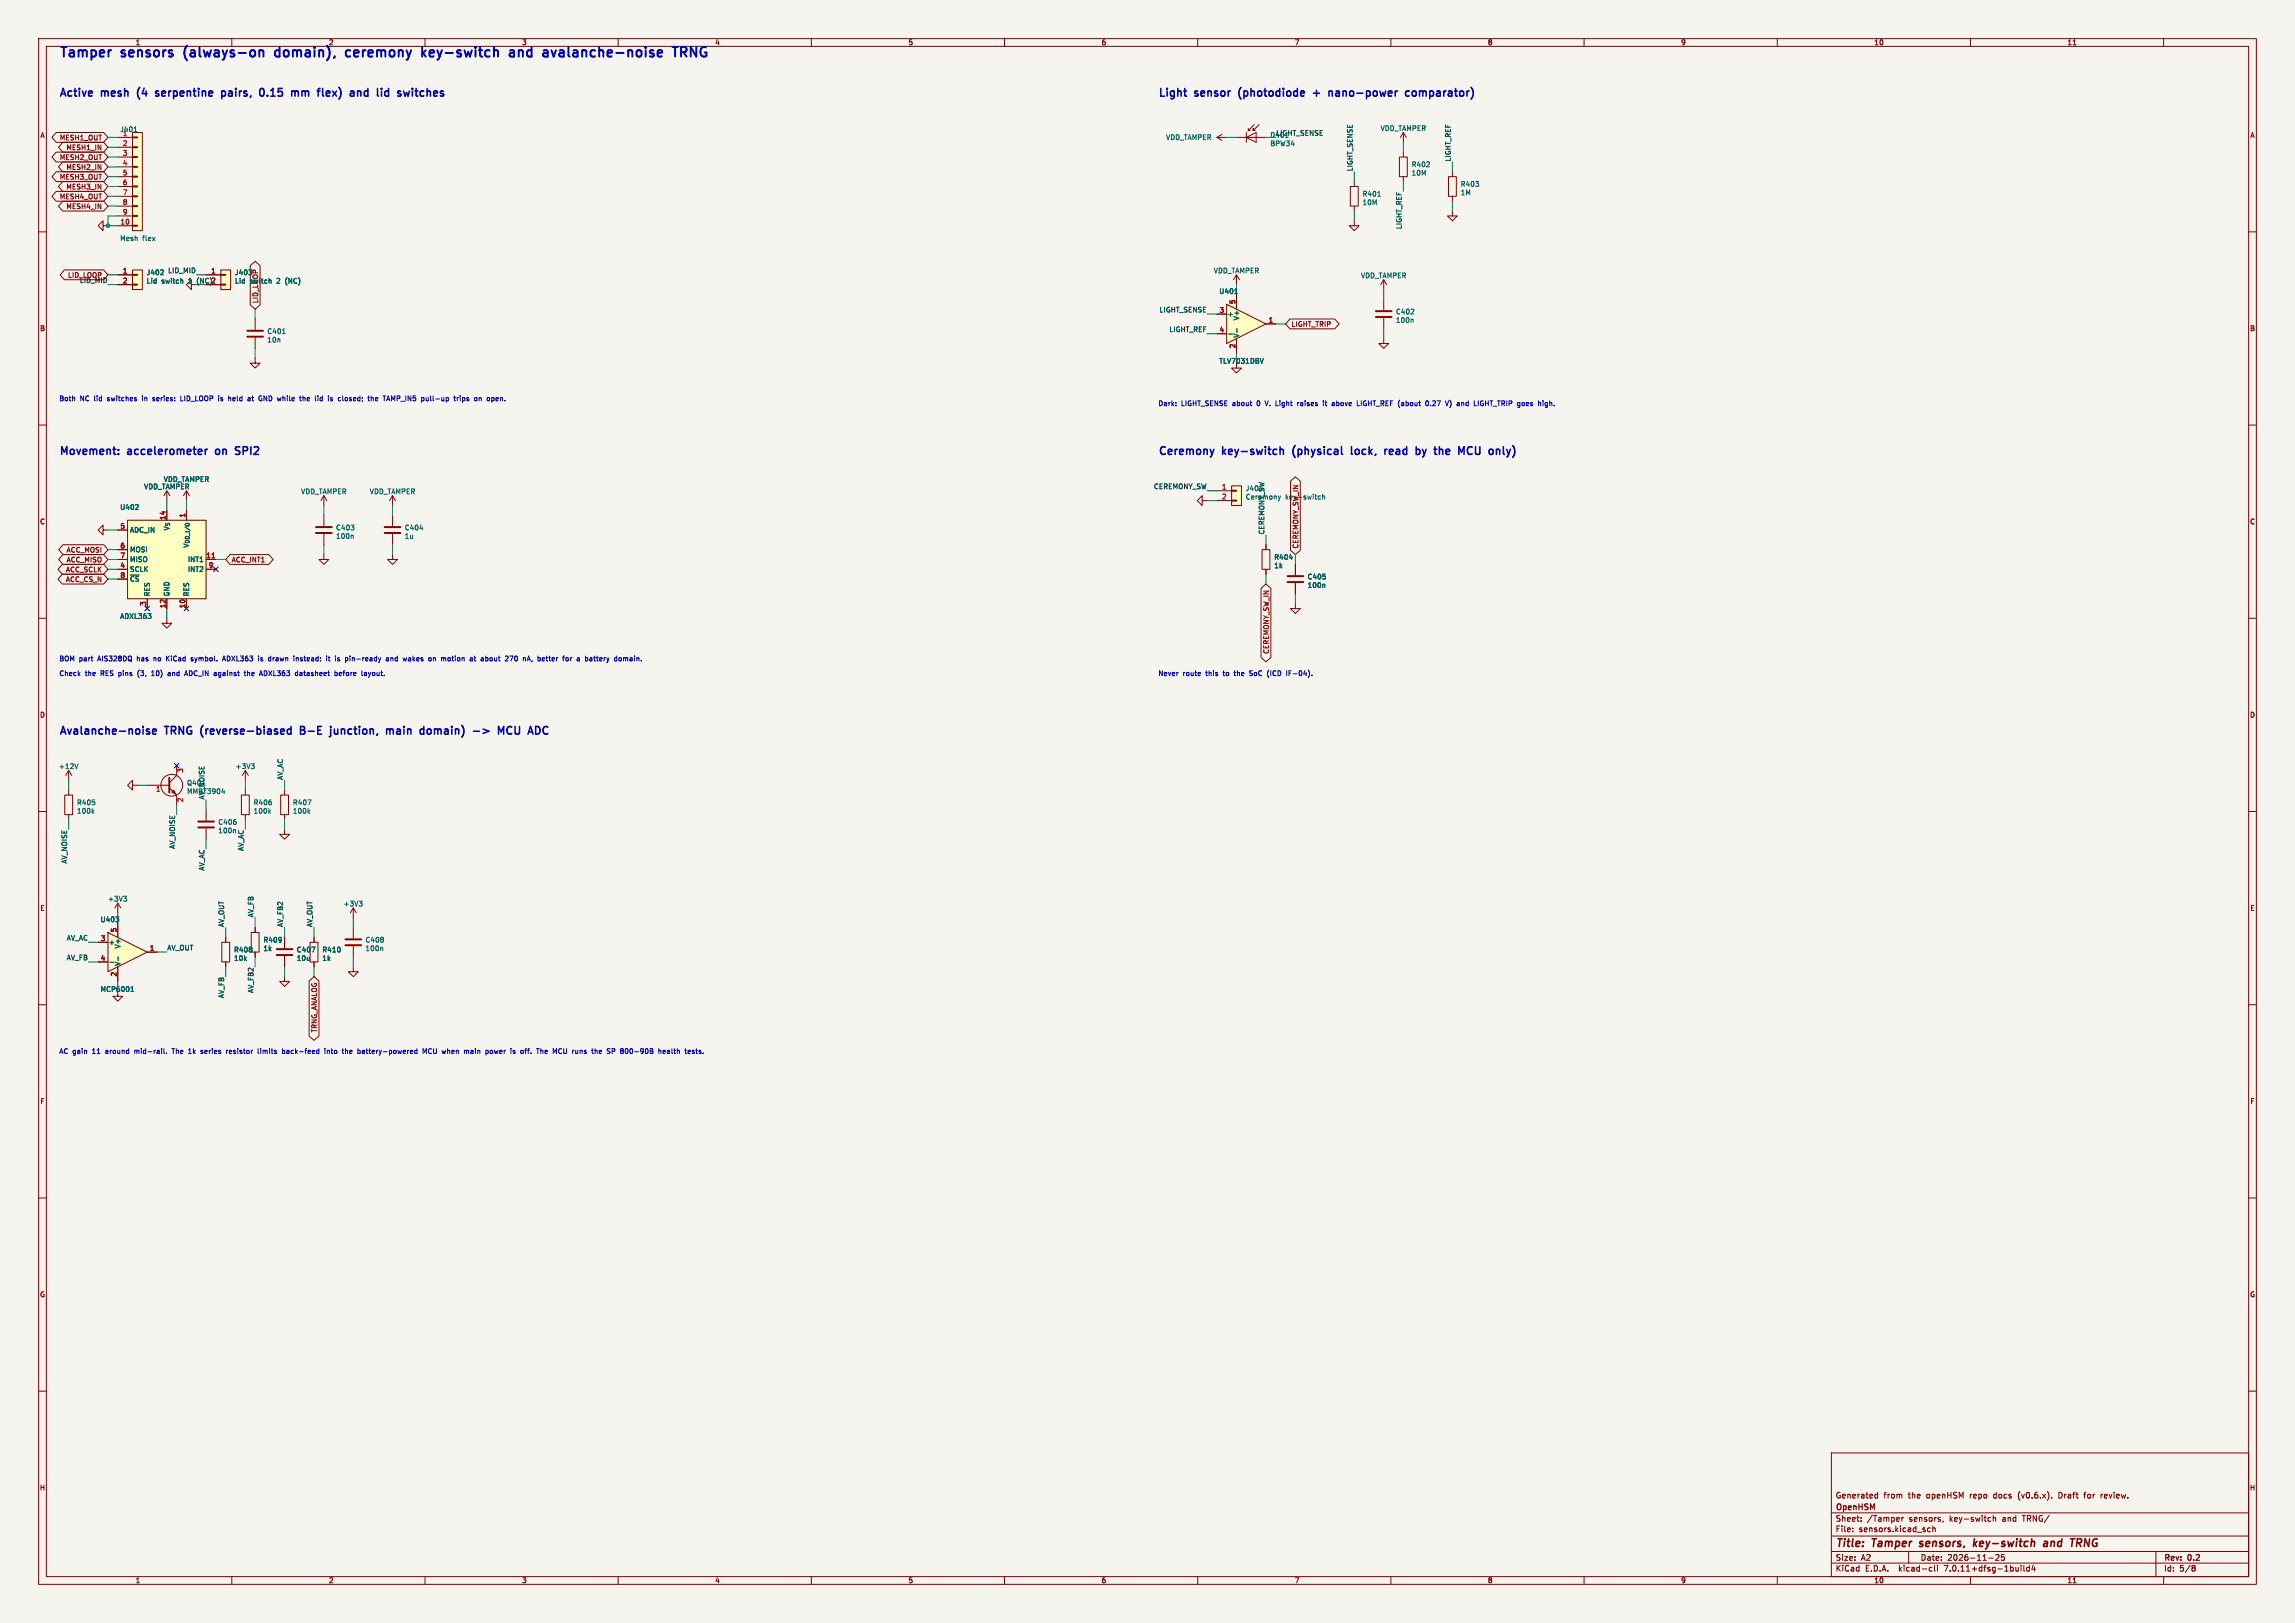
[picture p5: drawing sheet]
<svg xmlns="http://www.w3.org/2000/svg" width="594mm" height="420mm" viewBox="0 0 594 420" stroke-linecap="round" stroke-linejoin="round" font-family="sans-serif">
<defs><g id="words">
<g font-size="3.5" fill="#0000c2">
<text x="15.2" y="15">Tamper</text>
<text x="31.6" y="15">sensors</text>
<text x="48.8" y="15">(always-on</text>
<text x="73.4" y="15">domain),</text>
<text x="92.7" y="15">ceremony</text>
<text x="113.3" y="15">key-switch</text>
<text x="137.1" y="15">and</text>
<text x="146.8" y="15">avalanche-noise</text>
<text x="181.5" y="15">TRNG</text>
</g>
<g font-size="2.8" fill="#0000c2">
<text x="15.2" y="25.2">Active</text>
<text x="26.3" y="25.2">mesh</text>
<text x="36.5" y="25.2">(4</text>
<text x="42" y="25.2">serpentine</text>
<text x="59.9" y="25.2">pairs,</text>
<text x="70.6" y="25.2">0.15</text>
<text x="79.6" y="25.2">mm</text>
<text x="87.2" y="25.2">flex)</text>
<text x="96.4" y="25.2">and</text>
<text x="104.2" y="25.2">lid</text>
<text x="110.3" y="25.2">switches</text>
<text x="299.7" y="25.2">Light</text>
<text x="309.4" y="25.2">sensor</text>
<text x="321.5" y="25.2">(photodiode</text>
<text x="341.6" y="25.2">+</text>
<text x="346.4" y="25.2">nano-power</text>
<text x="367.1" y="25.2">comparator)</text>
<text x="15.2" y="117.9">Movement:</text>
<text x="33.2" y="117.9">accelerometer</text>
<text x="56.7" y="117.9">on</text>
<text x="62.7" y="117.9">SPI2</text>
<text x="299.7" y="117.9">Ceremony</text>
<text x="316.5" y="117.9">key-switch</text>
<text x="335.5" y="117.9">(physical</text>
<text x="351.5" y="117.9">lock,</text>
<text x="360.9" y="117.9">read</text>
<text x="369.8" y="117.9">by</text>
<text x="375.5" y="117.9">the</text>
<text x="382.5" y="117.9">MCU</text>
<text x="391.2" y="117.9">only)</text>
<text x="15.2" y="190.3">Avalanche-noise</text>
<text x="42.9" y="190.3">TRNG</text>
<text x="52.8" y="190.3">(reverse-biased</text>
<text x="79.4" y="190.3">B-E</text>
<text x="88.1" y="190.3">junction,</text>
<text x="103.3" y="190.3">main</text>
<text x="112.9" y="190.3">domain)</text>
<text x="127.4" y="190.3">-&gt;</text>
<text x="134.7" y="190.3">MCU</text>
</g>
<g font-size="2.8" fill="#840000">
<text x="475" y="400.9">Title:</text>
<text x="484.7" y="400.9">Tamper</text>
<text x="497.7" y="400.9">sensors,</text>
<text x="512.5" y="400.9">key-switch</text>
<text x="531.4" y="400.9">and</text>
<text x="539.2" y="400.9">TRNG</text>
</g>
<g font-size="2.1" fill="#840000">
<text x="475" y="388">Generated</text>
<text x="487.5" y="388">from</text>
<text x="494" y="388">the</text>
<text x="498.8" y="388">openHSM</text>
<text x="510.1" y="388">repo</text>
<text x="516.4" y="388">docs</text>
<text x="522.9" y="388">(v0.6.x).</text>
<text x="533.5" y="388">Draft</text>
<text x="540.3" y="388">for</text>
<text x="544.8" y="388">review.</text>
<text x="475" y="394">Sheet:</text>
<text x="475" y="391.2">OpenHSM</text>
<text x="483.2" y="394">/Tamper</text>
<text x="494.2" y="394">sensors,</text>
<text x="504.8" y="394">key-switch</text>
<text x="518.6" y="394">and</text>
<text x="523.9" y="394">TRNG/</text>
<text x="475" y="396.7">File:</text>
<text x="481.1" y="396.7">sensors.kicad_sch</text>
<text x="475" y="406.9">KiCad</text>
<text x="475" y="404.1">Size:</text>
<text x="481.7" y="404.1">A2</text>
<text x="482.7" y="406.9">E.D.A.</text>
<text x="491.6" y="406.9">kicad-cli</text>
<text x="497" y="404.1">Date:</text>
<text x="503.5" y="406.9">7.0.11+dfsg-1build4</text>
<text x="504" y="404.1">2026-11-25</text>
<text x="560" y="404.3">Rev:</text>
<text x="560" y="406.9">Id:</text>
<text x="564.1" y="406.9">5/8</text>
<text x="566.4" y="404.3">0.2</text>
</g>
<g font-size="1.8" fill="#840000">
<text x="35" y="11.9">1</text>
<text x="135" y="11.9">3</text>
<text x="185" y="11.9">4</text>
<text x="235" y="11.9">5</text>
<text x="285" y="11.9">6</text>
<text x="335" y="11.9">7</text>
<text x="385" y="11.9">8</text>
<text x="435" y="11.9">9</text>
<text x="485" y="11.9">10</text>
<text x="535" y="11.9">11</text>
<text x="10.3" y="35.9">A</text>
<text x="582.3" y="35.9">A</text>
<text x="15.4" y="41.6">MESH2_OUT</text>
<text x="15.4" y="36.5">MESH1_OUT</text>
<text x="17.1" y="39.1">MESH1_IN</text>
<text x="15.4" y="46.7">MESH3_OUT</text>
<text x="17.1" y="44.1">MESH2_IN</text>
<text x="15.4" y="51.8">MESH4_OUT</text>
<text x="17.1" y="49.2">MESH3_IN</text>
<text x="17.1" y="54.3">MESH4_IN</text>
<text x="17.5" y="72.1">LID_LOOP</text>
<text x="10.3" y="85.9">B</text>
<text x="334.2" y="84.8">LIGHT_TRIP</text>
<text x="582.3" y="85.9">B</text>
<text x="332.7" y="129.5">key-switch</text>
<text x="10.3" y="135.9">C</text>
<text x="582.3" y="135.9">C</text>
<text x="17.1" y="143.2">ACC_MOSI</text>
<text x="336.2" y="142.1" transform="rotate(-90 336.2 142.1)">CEREMONY_SW_IN</text>
<text x="16.9" y="148.3">ACC_SCLK</text>
<text x="17.1" y="145.7">ACC_MISO</text>
<text x="59.8" y="145.7">ACC_INT1</text>
<text x="16.9" y="150.8">ACC_CS_N</text>
<text x="328.6" y="169.3" transform="rotate(-90 328.6 169.3)">CEREMONY_SW_IN</text>
<text x="10.3" y="185.9">D</text>
<text x="582.3" y="185.9">D</text>
<text x="10.3" y="235.9">E</text>
<text x="582.3" y="235.9">E</text>
<text x="82.2" y="267.3" transform="rotate(-90 82.2 267.3)">TRNG_ANALOG</text>
<text x="10.3" y="285.9">F</text>
<text x="582.3" y="285.9">F</text>
<text x="10.3" y="335.9">G</text>
<text x="582.3" y="335.9">G</text>
<text x="10.2" y="385.9">H</text>
<text x="582.2" y="385.9">H</text>
<text x="35" y="409.9">1</text>
<text x="85" y="409.9">2</text>
<text x="135" y="409.9">3</text>
<text x="185" y="409.9">4</text>
<text x="235" y="409.9">5</text>
<text x="285" y="409.9">6</text>
<text x="335" y="409.9">7</text>
<text x="385" y="409.9">8</text>
<text x="435" y="409.9">9</text>
<text x="485" y="409.9">10</text>
<text x="535" y="409.9">11</text>
</g>
<g font-size="1.8" fill="#0000c2">
<text x="85" y="11.9">2</text>
<text x="15.2" y="103.9">Both</text>
<text x="20.7" y="103.9">NC lid</text>
<text x="28.1" y="103.9">switches</text>
<text x="37.3" y="103.9">in</text>
<text x="40.2" y="103.9">series:</text>
<text x="47.6" y="103.9">LID_LOOP</text>
<text x="57.6" y="103.9">is</text>
<text x="60.4" y="103.9">held</text>
<text x="65.6" y="103.9">at</text>
<text x="68.7" y="103.9">GND while</text>
<text x="79.7" y="103.9">the</text>
<text x="83.9" y="103.9">lid</text>
<text x="87.5" y="103.9">is</text>
<text x="90.3" y="103.9">closed;</text>
<text x="98.2" y="103.9">the</text>
<text x="102.3" y="103.9">TAMP_IN5</text>
<text x="112.4" y="103.9">pull-up</text>
<text x="121.1" y="103.9">trips</text>
<text x="126.5" y="103.9">on</text>
<text x="130" y="103.9">open.</text>
<text x="299.7" y="105.2">Dark:</text>
<text x="305.7" y="105.2">LIGHT_SENSE about</text>
<text x="325.6" y="105.2">0</text>
<text x="328" y="105.2">V. Light</text>
<text x="336.7" y="105.2">raises</text>
<text x="343.5" y="105.2">it</text>
<text x="346" y="105.2">above</text>
<text x="352.7" y="105.2">LIGHT_REF (about</text>
<text x="370.9" y="105.2">0.27</text>
<text x="376.3" y="105.2">V)</text>
<text x="379.4" y="105.2">and</text>
<text x="384" y="105.2">LIGHT_TRIP goes</text>
<text x="401.1" y="105.2">high.</text>
<text x="15.2" y="171.2">BOM part</text>
<text x="25.4" y="171.2">AIS328DQ</text>
<text x="35.7" y="171.2">has</text>
<text x="40.2" y="171.2">no</text>
<text x="43.7" y="171.2">KiCad</text>
<text x="50.3" y="171.2">symbol.</text>
<text x="58.8" y="171.2">ADXL363</text>
<text x="68.1" y="171.2">is</text>
<text x="71" y="171.2">drawn</text>
<text x="77.7" y="171.2">instead:</text>
<text x="86.4" y="171.2">it</text>
<text x="88.9" y="171.2">is</text>
<text x="91.7" y="171.2">pin-ready</text>
<text x="102.4" y="171.2">and</text>
<text x="107.1" y="171.2">wakes</text>
<text x="113.9" y="171.2">on</text>
<text x="117.3" y="171.2">motion</text>
<text x="125" y="171.2">at</text>
<text x="128" y="171.2">about</text>
<text x="134.5" y="171.2">270</text>
<text x="139.3" y="171.2">nA,</text>
<text x="143.3" y="171.2">better</text>
<text x="150.1" y="171.2">for</text>
<text x="153.9" y="171.2">a</text>
<text x="156.2" y="171.2">battery</text>
<text x="164" y="171.2">domain.</text>
<text x="15.2" y="175">Check</text>
<text x="22" y="175">the</text>
<text x="26.2" y="175">RES pins</text>
<text x="36.1" y="175">(3,</text>
<text x="39.9" y="175">10)</text>
<text x="44.3" y="175">and</text>
<text x="49" y="175">ADC_IN against</text>
<text x="64.8" y="175">the</text>
<text x="68.9" y="175">ADXL363</text>
<text x="78.3" y="175">datasheet</text>
<text x="88.7" y="175">before</text>
<text x="95.9" y="175">layout.</text>
<text x="299.7" y="175">Never</text>
<text x="306.2" y="175">route</text>
<text x="312.2" y="175">this</text>
<text x="316.9" y="175">to</text>
<text x="319.9" y="175">the</text>
<text x="324.1" y="175">SoC</text>
<text x="328.9" y="175">(ICD</text>
<text x="334" y="175">IF-04).</text>
<text x="15.2" y="272.8">AC gain</text>
<text x="24" y="272.8">11</text>
<text x="27.6" y="272.8">around</text>
<text x="35.3" y="272.8">mid-rail.</text>
<text x="45.3" y="272.8">The</text>
<text x="49.7" y="272.8">1k</text>
<text x="53.1" y="272.8">series</text>
<text x="59.9" y="272.8">resistor</text>
<text x="68.2" y="272.8">limits</text>
<text x="74.7" y="272.8">back-feed</text>
<text x="85.9" y="272.8">into</text>
<text x="90.7" y="272.8">the</text>
<text x="94.9" y="272.8">battery-powered</text>
<text x="111.9" y="272.8">MCU when</text>
<text x="123.1" y="272.8">main</text>
<text x="128.8" y="272.8">power</text>
<text x="135.5" y="272.8">is</text>
<text x="138.3" y="272.8">off.</text>
<text x="142.7" y="272.8">The</text>
<text x="147.1" y="272.8">MCU runs</text>
<text x="157.6" y="272.8">the</text>
<text x="161.7" y="272.8">SP</text>
<text x="165.3" y="272.8">800-90B</text>
<text x="175.4" y="272.8">health</text>
</g>
<g font-size="1.8" fill="#006464">
<text x="31" y="34.4">J401</text>
<text x="31.7" y="35.3">1</text>
<text x="357.2" y="34.1">VDD_TAMPER</text>
<text x="301.7" y="36.4">VDD_TAMPER</text>
<text x="328.7" y="38">BPW34</text>
<text x="365.2" y="43.4">R402</text>
<text x="365.2" y="45.6">10M</text>
<text x="352.5" y="51.1">R401</text>
<text x="352.5" y="53.3">10M</text>
<text x="377.9" y="48.5">R403</text>
<text x="377.9" y="50.7">1M</text>
<text x="31" y="62.6">Mesh</text>
<text x="36.9" y="62.6">flex</text>
<text x="37.8" y="71.4">J402</text>
<text x="60.7" y="71.4">J403</text>
<text x="314" y="70.9">VDD_TAMPER</text>
<text x="37.8" y="73.6">Lid</text>
<text x="41.8" y="73.6">switch</text>
<text x="48.9" y="73.6">1</text>
<text x="60.7" y="73.6">Lid</text>
<text x="64.7" y="73.6">switch</text>
<text x="71.7" y="73.6">2</text>
<text x="74.1" y="73.6">(NC)</text>
<text x="315.5" y="76.3">U401</text>
<text x="352.1" y="72.2">VDD_TAMPER</text>
<text x="67" y="78.6" transform="rotate(-90 67 78.6)">LID_LOOP</text>
<text x="317.6" y="82.1">+</text>
<text x="320.9" y="83" transform="rotate(-90 320.9 83)">V+</text>
<text x="361.2" y="81.5">C402</text>
<text x="361.2" y="83.7">100n</text>
<text x="69.1" y="86.6">C401</text>
<text x="69.1" y="88.8">10n</text>
<text x="320.9" y="87.5" transform="rotate(-90 320.9 87.5)">V-</text>
<text x="315.5" y="94.3">TLV7031DBV</text>
<text x="42.3" y="124.9">VDD_TAMPER</text>
<text x="37.2" y="126.8">VDD_TAMPER</text>
<text x="77.8" y="128.1">VDD_TAMPER</text>
<text x="95.6" y="128.1">VDD_TAMPER</text>
<text x="31" y="132.1">U402</text>
<text x="44" y="137.4" transform="rotate(-90 44 137.4)">V_{S}</text>
<text x="86.9" y="137.4">C403</text>
<text x="104.6" y="137.4">C404</text>
<text x="33.5" y="138">ADC_IN</text>
<text x="33.5" y="143.1">MOSI</text>
<text x="49.1" y="141.9" transform="rotate(-90 49.1 141.9)">V_{DD_I/O}</text>
<text x="86.9" y="139.6">100n</text>
<text x="104.6" y="139.6">1u</text>
<text x="33.5" y="148.2">SCLK</text>
<text x="33.5" y="145.6">MISO</text>
<text x="48.5" y="145.6">INT1</text>
<text x="48.5" y="148.2">INT2</text>
<text x="329.7" y="145">R404</text>
<text x="329.7" y="147.2">1k</text>
<text x="33.5" y="150.7">~{CS}</text>
<text x="39" y="154.4" transform="rotate(-90 39 154.4)">RES</text>
<text x="44" y="154.4" transform="rotate(-90 44 154.4)">GND</text>
<text x="49.1" y="154.4" transform="rotate(-90 49.1 154.4)">RES</text>
<text x="338.3" y="150.1">C405</text>
<text x="338.3" y="152.3">100n</text>
<text x="31" y="160.3">ADXL363</text>
<text x="15.1" y="199.2">+12V</text>
<text x="60.9" y="199.2">+3V3</text>
<text x="19.8" y="208.5">R405</text>
<text x="65.5" y="208.5">R406</text>
<text x="75.7" y="208.5">R407</text>
<text x="19.8" y="210.7">100k</text>
<text x="56.4" y="213.6">C406</text>
<text x="56.4" y="215.8">100n</text>
<text x="65.5" y="210.7">100k</text>
<text x="75.7" y="210.7">100k</text>
<text x="27.8" y="233.5">+3V3</text>
<text x="25.9" y="238.8">U403</text>
<text x="88.8" y="234.8">+3V3</text>
<text x="28.1" y="244.7">+</text>
<text x="31.3" y="245.6" transform="rotate(-90 31.3 245.6)">V+</text>
<text x="68.1" y="244.1">R409</text>
<text x="94.5" y="244.1">C408</text>
<text x="31.3" y="250.1" transform="rotate(-90 31.3 250.1)">V-</text>
<text x="60.4" y="246.6">R408</text>
<text x="60.4" y="248.8">10k</text>
<text x="68.1" y="246.3">1k</text>
<text x="76.7" y="246.6">C407</text>
<text x="76.7" y="248.8">10u</text>
<text x="83.3" y="246.6">R410</text>
<text x="83.3" y="248.8">1k</text>
<text x="94.5" y="246.3">100n</text>
<text x="25.9" y="256.9">MCP6001</text>
</g>
<g font-size="1.8" fill="#0f0f0f">
<text x="328.7" y="35.8">D401</text>
<text x="330.2" y="35.2">LIGHT_SENSE</text>
<text x="375.6" y="41.9" transform="rotate(-90 375.6 41.9)">LIGHT_REF</text>
<text x="350.2" y="44.4" transform="rotate(-90 350.2 44.4)">LIGHT_SENSE</text>
<text x="362.9" y="59.4" transform="rotate(-90 362.9 59.4)">LIGHT_REF</text>
<text x="43.4" y="70.8">LID_MID</text>
<text x="20.5" y="73.3">LID_MID</text>
<text x="300" y="80.9">LIGHT_SENSE</text>
<text x="302.5" y="86">LIGHT_REF</text>
<text x="298.5" y="126.6">CEREMONY_SW</text>
<text x="322.3" y="127.3">J404</text>
<text x="322.3" y="129.5">Ceremony</text>
<text x="327.3" y="138.4" transform="rotate(-90 327.3 138.4)">CEREMONY_SW</text>
<text x="48.3" y="203.5">Q401</text>
<text x="73.3" y="201.9" transform="rotate(-90 73.3 201.9)">AV_AC</text>
<text x="48.3" y="205.7">MMBT3904</text>
<text x="53" y="207" transform="rotate(-90 53 207)">AV_NOISE</text>
<text x="45.4" y="219.8" transform="rotate(-90 45.4 219.8)">AV_NOISE</text>
<text x="63.2" y="220.3" transform="rotate(-90 63.2 220.3)">AV_AC</text>
<text x="17.4" y="223.6" transform="rotate(-90 17.4 223.6)">AV_NOISE</text>
<text x="53" y="225.4" transform="rotate(-90 53 225.4)">AV_AC</text>
<text x="65.7" y="237.5" transform="rotate(-90 65.7 237.5)">AV_FB</text>
<text x="17.2" y="243.5">AV_AC</text>
<text x="58.1" y="240" transform="rotate(-90 58.1 240)">AV_OUT</text>
<text x="73.3" y="240" transform="rotate(-90 73.3 240)">AV_FB2</text>
<text x="80.9" y="240" transform="rotate(-90 80.9 240)">AV_OUT</text>
<text x="17.2" y="248.6">AV_FB</text>
<text x="43.2" y="246">AV_OUT</text>
<text x="65.7" y="257.1" transform="rotate(-90 65.7 257.1)">AV_FB2</text>
<text x="58.1" y="258.4" transform="rotate(-90 58.1 258.4)">AV_FB</text>
</g>
<g font-size="1.8" fill="#a90000">
<text x="31.7" y="37.8">2</text>
<text x="31.7" y="40.4">3</text>
<text x="31.7" y="42.9">4</text>
<text x="31.7" y="45.5">5</text>
<text x="31.7" y="48">6</text>
<text x="31.7" y="50.5">7</text>
<text x="31.7" y="53.1">8</text>
<text x="31.1" y="58.2">10</text>
<text x="31.7" y="55.6">9</text>
<text x="31.7" y="70.9">1</text>
<text x="54.5" y="70.9">1</text>
<text x="31.7" y="73.4">2</text>
<text x="51.3" y="73.6">(NC)2</text>
<text x="315.5" y="81">3</text>
<text x="319.8" y="78.8" transform="rotate(-90 319.8 78.8)">5</text>
<text x="328.2" y="83.6">1</text>
<text x="315.5" y="86.1">4</text>
<text x="319.8" y="90.2" transform="rotate(-90 319.8 90.2)">2</text>
<text x="316.2" y="126.7">1</text>
<text x="316.2" y="129.3">2</text>
<text x="31" y="136.9">5</text>
<text x="42.9" y="134.7" transform="rotate(-90 42.9 134.7)">14</text>
<text x="48" y="134.1" transform="rotate(-90 48 134.1)">1</text>
<text x="31" y="142">6</text>
<text x="31" y="147.1">4</text>
<text x="31" y="144.5">7</text>
<text x="31" y="149.6">8</text>
<text x="53.3" y="144.5">11</text>
<text x="53.9" y="147.1">9</text>
<text x="37.8" y="156.9" transform="rotate(-90 37.8 156.9)">3</text>
<text x="42.9" y="157.5" transform="rotate(-90 42.9 157.5)">12</text>
<text x="48" y="157.5" transform="rotate(-90 48 157.5)">10</text>
<text x="47.7" y="200.1" transform="rotate(-90 47.7 200.1)">3</text>
<text x="40.3" y="205.2">1</text>
<text x="47.7" y="207.7" transform="rotate(-90 47.7 207.7)">2</text>
<text x="26" y="243.6">3</text>
<text x="30.2" y="241.4" transform="rotate(-90 30.2 241.4)">5</text>
<text x="26" y="248.7">4</text>
<text x="38.7" y="246.1">1</text>
<text x="30.2" y="252.8" transform="rotate(-90 30.2 252.8)">2</text>
</g>
</g></defs>
<path d="M0 0h594v420h-594z" fill="#f5f4ef" stroke="#f5f4ef" stroke-width=".26"/>
<g fill="none" stroke="#840000" stroke-width=".26">
<path d="M10 10h574v400h-574zM12 12h570v396h-570zM60 10v2M110 10v2M160 10v2M210 10v2M260 10v2M310 10v2M360 10v2M410 10v2M460 10v2M510 10v2"/>
<path d="M536.6 11.6h.7M560 10v2M315 35.6h2.5M316.2 34.8l-1.2 .8 1.2 .7M320 35.6h7.7M322.6 35.6l2.5-1.3v2.5zM322.6 34.3v2.5M323.1 33.8h.5M324.6 32.3l-1.5 1.5v-.5M325.9 32.3l-1.5 1.5v-.5v.5h.5M362.5 35.6l.7-1.3 .8 1.3M363.2 34.3v2.5"/>
<path d="M363.2 39.4v1.2M10 60h2M349.5 48.3h2v5h-2zM350.5 57.2v1.2h1.3l-1.3 1.3-1.3-1.3h1.3M350.5 47v1.3M350.5 53.3v1.3M362.2 40.6h2v5.1h-2zM363.2 45.7v1.3M374.9 45.7h2v5.1h-2zM375.9 54.6v1.3h1.3l-1.3 1.3-1.3-1.3h1.3M375.9 44.5v1.2M375.9 50.8v1.3"/>
<path d="M582 60h2M319.3 72.4l.7-1.3 .8 1.3M320 71.1v2.6M357.4 73.7l.7-1.3 .8 1.3M358.1 72.4v2.5M10 110h2M582 110h2M30.5 137.2h2.5M33 134.6h20.3v20.3h-20.3zM42.4 128.3l.8-1.3 .7 1.3M43.2 127v2.5M43.2 132.1v2.5"/>
<path d="M47.5 128.3l.8-1.3 .7 1.3M48.3 127v2.5M48.3 132.1v2.5M83.1 129.5l.7-1.2 .8 1.2M83.8 128.3v2.5M100.8 129.5l.8-1.2 .8 1.2M101.6 128.3v2.5M101.6 133.4v2.7M101.6 138.2v2.8M10 160h2M30.5 144.8h2.5M30.5 147.3h2.5"/>
<path d="M30.5 142.2h2.5M30.5 149.9h2.5M38.1 154.9v2.6M43.2 154.9v2.6M48.3 154.9v2.6M53.3 144.8h2.6M53.3 147.3h2.6M83.8 143.5v1.3h1.3l-1.3 1.3-1.3-1.3h1.3M335.3 156.2v1.3h1.2l-1.2 1.3-1.3-1.3h1.3M582 160h2M45.7 198.1v2.6l-1.9 1.9M63.5 199.4v2.5"/>
<path d="M10 210h2M16.8 205.7h2v5.1h-2zM17.8 204.5v1.2M17.8 210.8v1.3M38.1 203.2h5.7M43.8 203.8l1.9 1.9v2.6M53.3 209.6v2.7M53.3 214.4v2.8M62.5 205.7h2v5.1h-2zM62.7 200.7l.8-1.3 .8 1.3M63.5 204.5v1.2M63.5 210.8v1.3"/>
<path d="M72.6 205.7h2.1v5.1h-2.1zM73.7 214.6v1.3h1.2l-1.2 1.3-1.3-1.3h1.3M73.7 204.5v1.2M73.7 210.8v1.3M582 210h2M29.7 235l.8-1.3 .7 1.3M30.5 233.7v2.5M90.7 236.2l.7-1.2 .8 1.2M91.4 235v2.5M10 260h2M57.4 243.8h2v5.1h-2zM58.4 242.6v1.2"/>
<path d="M58.4 248.9v1.3M65 241.3h2.1v5.1h-2.1zM66 240v1.3M66 246.4v1.3M73.7 242.6v2.8M73.7 247.4v2.8M80.3 243.8h2v5.1h-2zM81.3 242.6v1.2M81.3 248.9v1.3M91.4 240v2.8M91.4 244.9v2.8M582 260h2"/>
<path d="M10 310h2M582 310h2M10 360h2M474 376h108v32h-108zM582 360h2M474 397.5h108M474 391.5h108M479.5 396.2v.2M479.5 395.4v.2M481.7 393.5v.2M481.7 392.7v.2M485.4 387.6h.6"/>
<path d="M485.4 386.7h.6M486 386.2v1.5M492.2 392.7v1M492.7 392.7l-.5 .3M499.6 395.4h-.4l-.3 .3 .1 .6h.6M500.2 395.5l.6-.1 .1 1M500.2 394.9v1.5M503 393.6l-.2 .3M515.1 392.7h.1M515.2 393.6l-.1 .1M515.9 392.8l.6-.1v1M515.9 392.2v1.5"/>
<path d="M531 387.5v.2M533.2 386.2h-.3v1.5h.3M539.3 386.7h.6M539.7 386.2l-.2 .2v1.3M543.8 386.7v1M544.2 386.7l-.4 .3M60 408v2M110 408v2M160 408v2M210 408v2M260 408v2M310 408v2"/>
<path d="M360 408v2M410 408v2M460 408v2M474 404.5h108M474 401.5h108M494 401.5v3M499.6 405.6h.4M500 406.5l-.4 .1M500.7 405.1v1.3l.2 .2M501.5 405.1v.1M501.5 405.6v1M510 408v2"/>
<path d="M514.7 403.2h1.2M517.3 402.4v.5l-.8 .9h.9M518 402.3v.7l.7-.1 .1 .6-.3 .3-.5-.2M523.1 405.1v.1M523.1 405.6v1M523.8 405.1v1.3l.2 .2M525.2 405.6h-.4l-.3 .3 .2 .6h.5M525.2 405.1v1.5M526.2 405l-.3 1.1h.9M526.6 405.6v1M536.6 409.6h.7M558 401.5v6.5"/>
<path d="M560 408v2M567.6 405.1l.6 .3-.3 .3M567.6 405.7h.3M567.9 405.7l.3 .6-.6 .3"/>
<circle cx="44.4" cy="203.2" r="2.82"/>
</g>
<path d="M497 399v.4M511 398.2l-.2 2M511.1 399.4l.4 .8M511.7 398.9l-.9 .7M529.1 399h.8l-.1 1.2M529.9 399.3l-.8 .2-.2 .4 .3 .3 .6-.1M538 399.2l.6 1M538.6 398.3l-.9-.1-.3 2M538.6 399.1l-.3 .1h-.7M496.8 400.1l.2 .1" fill="none" stroke="#840000" stroke-width=".4"/>
<path d="M99.6 137.9h4M99.6 136.4h4M43.8 201.3v3.8M51.3 214.1h4.1M51.3 212.6h4.1M71.6 247.1h4.1M71.6 245.6h4.1M89.4 244.6h4.1M89.4 243.1h4.1" fill="none" stroke="#840000" stroke-width=".51"/>
<g fill="none" stroke="#006464" stroke-width=".26">
<path d="M356.6 50.8h.7M35 131.9h.8M35.7 130.7v.4M108.7 136.7h.8M65 197.6h.8l-.4 .5M65.6 198.1l.2 .3-.2 .5M24 210l.3 .5M24.3 209.6l-.5 .5M57.4 205h.8M58 204.5v.9M60.8 214.7l.2 .2v.6M69.7 210l.3 .5"/>
<path d="M70 209.6l-.4 .5M79.7 207h.8l-.5 1.3M79.8 210l.4 .5M80.2 209.6l-.5 .5M32 231.9h.8l-.4 .5M32.5 232.4l.3 .3-.3 .5M93 233.2h.7l-.4 .5M93.5 233.7l.2 .2-.2 .6M80.7 245.1h.8l-.5 1.3M98.9 245.2l.2 .2v.6"/>
</g>
<path d="M33 134.6h20.3v20.3h-20.3z" fill="#ffffc2" stroke="#ffffc2" stroke-width=".26"/>
<path d="M54.9 144.4h.7" fill="none" stroke="#a90000" stroke-width=".26"/>
<path d="M44.4 205l.6-.5 .5 1z" fill="#840000" stroke="#840000" stroke-width=".26"/>
<path d="M27.9 241.3l10.2 5.1-10.2 5.1z" fill="#ffffc2"/>
<path d="M83.8 133.4v2.7M83.8 138.2v2.8M30.5 238.8v3.8M25.4 243.8h2.5M25.4 248.9h2.5M27.9 241.3l10.2 5.1-10.2 5.1zM30.5 256.5v1.3h1.2l-1.2 1.3-1.3-1.3h1.3M30.5 250.2v3.8M38.1 246.4h2.5M73.7 252.7v1.3h1.2l-1.2 1.3-1.3-1.3h1.3M91.4 250.2v1.3h1.3l-1.3 1.2-1.2-1.2h1.2" fill="none" stroke="#840000" stroke-width=".26"/>
<path d="M91.3 138.5l.1 .2v.6M29.9 237.3h.8l-.4 .5M30.7 237.9v.5M28.5 249h.9M30.6 247.6v1M33.9 256.6h.7M34 255.6l.2-.3v1.3" fill="none" stroke="#006464" stroke-width=".26"/>
<path d="M81.8 137.9h4.1M81.8 136.4h4.1" fill="none" stroke="#840000" stroke-width=".51"/>
<path d="M317.5 78.7l10.2 5.1-10.2 5.1z" fill="#ffffc2"/>
<g fill="none" stroke="#840000" stroke-width=".26">
<path d="M14.5 39.4h12.3l1.1 1.2-1.1 1.3h-12.3l-1.1-1.3zM14.5 34.3h12.3l1.1 1.3-1.1 1.2h-12.3l-1.1-1.2zM16.2 36.8h10.6l1.1 1.3-1.1 1.3h-10.6l-1.1-1.3zM30.5 35.6h3.8M30.5 38.1h3.8M34.3 38h1.3v.2h-1.3zM34.3 35.4h1.3v.3h-1.3zM34.3 34.3h2.5v25.4h-2.5zM14.5 44.5h12.3l1.1 1.2-1.1 1.3h-12.3l-1.1-1.3zM14.5 49.5h12.3l1.1 1.3-1.1 1.3h-12.3l-1.1-1.3zM16.2 41.9h10.6l1.1 1.3-1.1 1.3h-10.6l-1.1-1.3zM16.2 47h10.6l1.1 1.3-1.1 1.2h-10.6l-1.1-1.2z"/>
<path d="M16.2 52.1h10.6l1.1 1.2-1.1 1.3h-10.6l-1.1-1.3zM26.7 58.4v-1.2l-1.3 1.2 1.3 1.3v-1.3h1.2M30.5 58.4h3.8M30.5 40.6h3.8M30.5 43.2h3.8M30.5 45.7h3.8M30.5 48.3h3.8M30.5 50.8h3.8M30.5 53.3h3.8M30.5 55.9h3.8M34.3 58.3h1.3v.2h-1.3zM34.3 55.8h1.3v.2h-1.3z"/>
<path d="M34.3 53.2h1.3v.3h-1.3zM34.3 50.7h1.3v.2h-1.3zM34.3 48.1h1.3v.3h-1.3zM34.3 45.6h1.3v.2h-1.3zM34.3 43.1h1.3v.2h-1.3zM34.3 40.5h1.3v.3h-1.3zM16.7 69.9h10.1l1.1 1.2-1.1 1.3h-10.1l-1.1-1.3zM30.5 71.1h3.8M30.5 73.7h3.8M34.3 73.5h1.3v.3h-1.3zM34.3 71h1.3v.2h-1.3zM34.3 69.9h2.5v5h-2.5z"/>
<path d="M49.5 73.7v-1.3l-1.2 1.3 1.2 1.2v-1.2h1.3M53.3 71.1h3.8M53.3 73.7h3.8M57.1 73.5h1.3v.3h-1.3zM57.1 71h1.3v.2h-1.3zM57.1 69.9h2.6v5h-2.6zM64.8 68.7l1.2-1.1 1.3 1.1v10.2l-1.3 1.1-1.2-1.1zM317.5 78.7l10.2 5.1-10.2 5.1zM320 76.2v3.8M358.1 77.5v2.8M66 92.7v1.3h1.3l-1.3 1.3-1.2-1.3h1.2M66 82.6v2.7"/>
<path d="M66 87.4v2.8M315 81.3h2.5M315 86.4h2.5M320 94v1.3h1.3l-1.3 1.2-1.2-1.2h1.2M320 87.6v3.8M327.7 83.8h2.5M333.9 82.6h11.6l1.1 1.2-1.1 1.3h-11.6l-1.2-1.3zM358.1 87.6v1.3h1.3l-1.3 1.3-1.2-1.3h1.2M358.1 82.3v2.8M26.7 137.2v-1.3l-1.3 1.3 1.3 1.2v-1.2h1.2M30.5 137.2h2.5M43.2 132.1v2.5"/>
<path d="M48.3 132.1v2.5M311.1 129.5v-1.2l-1.2 1.2 1.2 1.3v-1.3h1.3M315 127h3.8M315 129.5h3.8M318.8 129.4h1.2v.3h-1.2zM318.8 126.9h1.2v.2h-1.2zM318.8 125.7h2.5v5.1h-2.5zM334 124.5l1.3-1.1 1.2 1.1v17.9l-1.2 1.1-1.3-1.1zM16.1 148.6h10.7l1.1 1.3-1.1 1.2h-10.7l-1.1-1.2zM16.1 146.1h10.7l1.1 1.2-1.1 1.3h-10.7l-1.1-1.3zM16.3 143.5h10.5l1.1 1.3-1.1 1.3h-10.5l-1.1-1.3zM16.3 141h10.5l1.1 1.2-1.1 1.3h-10.5l-1.1-1.3z"/>
<path d="M30.5 144.8h2.5M30.5 147.3h2.5M30.5 142.2h2.5M30.5 149.9h2.5M38.1 154.9v2.6M43.2 154.9v2.6M48.3 154.9v2.6M53.3 144.8h2.6M53.3 147.3h2.6M59.5 143.5h10.1l1.1 1.3-1.1 1.3h-10.1l-1.1-1.3zM101.6 143.5v1.3h1.3l-1.3 1.3-1.3-1.3h1.3M326.4 152.2l1.3-1.1 1.2 1.1v17.9l-1.2 1.2-1.3-1.2z"/>
<path d="M326.6 142.2h2.1v5.1h-2.1zM327.7 141v1.2M327.7 147.3v1.3M335.3 146.1v2.7M335.3 150.9v2.8M43.2 160v1.3h1.2l-1.2 1.3-1.3-1.3h1.3M17.8 199.4v2.5M17 200.7l.8-1.3 .7 1.3M34.3 203.2v-1.3l-1.3 1.3 1.3 1.3v-1.3h1.3M30.5 238.8v3.8M25.4 243.8h2.5M25.4 248.9h2.5"/>
<path d="M30.5 250.2v3.8M38.1 246.4h2.5M58.4 242.6v1.2M58.4 248.9v1.3M66 240v1.3M66 246.4v1.3M73.7 242.6v2.8M73.7 247.4v2.8M80 253.8l1.3-1.1 1.3 1.1v14.3l-1.3 1.1-1.3-1.1zM81.3 242.6v1.2M81.3 248.9v1.3"/>
</g>
<g fill="none" stroke="#006464" stroke-width=".26">
<path d="M34.7 34.1h.7M42.2 69.9v.5l-.7 .7h.8M47.1 72.5l.2 .1v.7M64.4 69.8h.8l-.5 .5M65 70.4h.1M65.1 71h-.1M70 72.5l.2 .1v.7M319.6 76h.7M73.1 86.3h.7M318 86.5h1M320.1 85v1M327 92.8l-.4 1.2"/>
<path d="M365.6 82.6l.2 .2v.7M35 131.9h.8M35.7 130.7v.4M330.8 128.3l.3 .9M331.1 129.2l-.1 .3M331.4 128.3l-.3 .9M341.4 128.3l.4 .1M341.8 129.1l-.4 .1M342.3 128.5l.5-.1 .1 .8M342.3 127.9v1.3M333.7 144.3h.8M342.7 151.2l.2 .2v.6"/>
<path d="M20.2 197.6l-.4 1.3M29.9 237.3h.8l-.4 .5M30.7 237.9v.5M28.5 249h.9M30.6 247.6v1M33.9 256.6h.7M34 255.6l.2-.3v1.3M80.7 245.1h.8l-.5 1.3"/>
</g>
<path d="M64 87.1h4.1M64 85.6h4.1M356.1 82h4.1M356.1 80.5h4.1M333.2 150.6h4.1M333.2 149.1h4.1" fill="none" stroke="#840000" stroke-width=".51"/>
<g fill="#ffffc2" stroke="#ffffc2" stroke-width=".26">
<path d="M318.8 125.7h2.5v5.1h-2.5z"/>
<path d="M34.3 34.3h2.5v25.4h-2.5z"/>
<path d="M34.3 69.9h2.5v5h-2.5z"/>
<path d="M57.1 69.9h2.6v5h-2.6z"/>
</g>
<g fill="none" stroke="#0000c2" stroke-width=".4">
<path d="M41 23.6h-.4l-.3 .2 .1 .3 .6 .2v.5h-.7M57.4 23.6h.6l.4 .3-.2 .9h-.8M57.4 23.6v1.9M68.1 23l.3 .6-.3 1.2M69.2 24.7v.2M76.6 23.6l.6 .2v1.1M78.2 23.6v1.3M78.9 23.6h-.4l-.3 .1M85.3 23.6l.1 .4-.9 .2M86.1 23.6l1 1.3M87.1 23.6l-1 1.3M95.2 23.6h-.6l-.3 .3 .2 .9h.7"/>
<path d="M95.2 22.9v2M102.9 24.8l.6 .1M103.5 23.6l-.6 .2 .1 .3 .5 .1M109.5 23.6h-.4l-.4 .3 .1 .8 .7 .2M340 24.1h1.5M340.7 23.4v1.5M344.1 23.6h.6l.1 1.3M364.7 23.6h-.5l-.4 .3 .2 .9h.7M366.4 23.6h-.5l-.4 .3 .2 .9h.7M30.6 117.4v.2M30.6 116.4v.1M53.1 116.3v1.3"/>
<path d="M53.7 116.3l-.4 .1-.2 .2M55.9 116.5v.9M60.9 117.5h1M60.9 116.2l.2 .3 .8 .2M62.1 115.7l-.8-.1-.4 .4M331.4 116.4h.7l.1 1.2M349.8 115.6v1.7l.3 .3M359 116.3l-.4 .2M360.3 116.3h-.4l-.3 .2 .1 1 .6 .1M360.6 116.7l-1 .2M368.2 116.3l.5 1.3M368.7 117.6l-.5 .7"/>
<path d="M369.1 116.3l-.4 1.3M374.6 116.3l-.3 .2v.8l.3 .3M375.2 116.7l-.9 .2M380.5 115.6l.5 .2M381 117.4l-.5 .2M390 116.3l.5 1.3-.5 .7M38.2 189.3l.4 .1 .1 .3-.2 .3h-.4M38.2 188.7h.4M39.5 189.3l1-.2-.1-.4h-.6l-.3 .2 .1 1h.8M75.3 188.7h-.6l-.3 .3 .2 .9h.7M75.3 188v2M77.8 188.9h.7"/>
<path d="M78.5 188.9l.2 .1M78.7 188.2l-.2-.2h-.7v2l.9-.1M78.7 188.7l-.2 .2M85.6 188v.2M85.6 188.7v1.7l-.4 .3M86.6 188.7v1l.5 .3M100.4 188.7l.5 .2M100.9 188.9l.3-.2h.5l.1 1.3M100.9 188.9v1.1M110.6 189l.3-.3h.5l.2 .3-.2 .9-.5 .1-.3-.4M125 188.7l1.6 .5-1.6 .6M132.5 188.2a.8 .8 0 0 0-1 0 .8 .8 0 0 0-.3 .9 .75 .75 0 0 0 .4 .8 .75 .75 0 0 0 .9-.1"/>
<path d="M133.3 188v1.6l.2 .3 .6 .1"/>
</g>
<g fill="none" stroke="#0000c2" stroke-width=".5">
<path d="M67.5 13h.3l.4 .3v1.4M72.4 13.1l-.8-.1-.4 .5v.7l.2 .3h1M90.7 13.1l-.7-.1-.5 .5v.7l.2 .3h1M111.2 13.8l1.2-.2-.2-.5-.7-.1-.3 .3 .1 1.2h.9M132 13.1h1l.1 1.6M132 14.5h1.1M133.1 13.6l-1.1 .2M134.3 13.2a.62 .62 0 0 1 1 .1v1.4M134.3 13v1.7M144.9 13.1h.9M145.7 13.7h-.6a.49 .49 0 0 0-.4 .5 .49 .49 0 0 0 .4 .5h.6M174 12.2h1.5"/>
<path d="M176.3 13.5h.9a.68 .68 0 0 0 .5-.7 .68 .68 0 0 0-.5-.6h-.9v2.5M176.9 13.5l.8 1.2M180.2 12.2v2.5l-1.4-2.5v2.5"/>
</g>
<g fill="none" stroke="#0000c2" stroke-width=".26">
<path d="M39.5 103.7h.2M39.7 102.9l-.2 .2 .2 .2M46.8 102.5v1.2h.6M59.4 102.9l.3 .2v.6M64.2 103.7h.5M64.2 102.9h.5v.8M64.7 103.2l-.5 .1M67.5 103.2h.3v.4l-.3 .1M67.6 102.5h.1M78.4 103l.5-.1 .1 .8M78.4 102.5v1.2M83.4 102.9h-.3l-.3 .2 .2 .6h.4"/>
<path d="M89.7 102.9l-.4 .2 .1 .5 .3 .1M96.3 102.9l.3 .2v.6M97.7 102.9h-.4l-.1 .2v.6h.5M97.8 103.2l-.6 .1M101.8 103.4l-.5-.9v1.2M111.5 103.7h.1M118.3 102.9v.8M118.7 102.9l-.4 .2M119.1 102.5v.1M119.1 102.9v.8M119.7 102.9h.4l.2 .2-.1 .6h-.5M119.7 102.9v1.3"/>
<path d="M304.4 104.9v.1M304.4 104.2v.1M327.4 103.7l.4 1.3M335.9 104.2v.8M335.9 104.3v.1M336 104.2l-.1 .1M336.2 104.2h-.2M342.5 103.7v.1M342.5 104.2v.8M342.9 104.2h.5M344.9 104.2l.5 .1v.7M345.4 104.9l-.5 .1"/>
<path d="M345.4 104.5h-.5M351.3 105h.6M369.1 103.8l.2-.1a.62 .62 0 0 1 .5 .7 .62 .62 0 0 1-.6 .5h-.1M370.3 104.9v.1M374.9 103.7l-.4 1.3M375.2 103.5a1.46 1.46 0 0 1 0 2M378.5 104.2l.4 .1M383.6 103.7a.69 .69 0 0 0-.4 .7 .69 .69 0 0 0 .4 .6M400.5 104.2h-.4l-.2 .2 .1 .5h.5M400.5 104.2v1l-.2 .2h-.3M39.2 174.8h.8M39.5 173.8l-.3 .1"/>
<path d="M43.1 169.8v1.2M43.8 169.8l-.7 .7M43.9 174l-.4 .1M43.9 174.4l-.4 .1v.3h.4M47.8 174.8l.4-1.2 .4 1.2M47.9 174.5h.6M49.4 171h.4M49.8 170.2l-.4 .2 .4 .2M57.6 171l.4-1.2 .4 1.2M57.7 170.7h.6M63.2 174h.5M63.4 173.6v1.1l.3 .1"/>
<path d="M64.1 173.6v1.2M64.3 174l-.2 .1M66.9 169.8v.1M66.9 170.2v.8M67.2 174.5h.6M67.5 171h.3M67.5 173.6l.5 1.2M67.7 170.2l-.2 .2 .2 .2M69.9 170.2l.2 .1M70.1 169.8v1.2M70.1 171h-.2M76.7 170.3l.3-.1 .2 .2"/>
<path d="M76.7 170.2v.8M78 174l-.4 .1M78.1 174.4l-.5 .1v.3h.5M84.5 169.8v.1M84.5 170.2v.8M84.9 170.2h.5M85.1 169.8v1.1l.3 .1M86.7 174.1l.4-.1 .2 .2-.1 .6h-.5M86.7 173.6v1.2M87.7 170.6l.2 .2M87.7 170.2l.2 .1M87.9 170.9l-.2 .1"/>
<path d="M87.9 170.8v.1M88.3 174.1l-.3-.1-.2 .2 .1 .6h.4M88.4 174.3l-.6 .1M94.3 174.7l.1 .1h.5M94.3 174.1h.5l.1 .7M94.9 174.3l-.6 .2M95.3 174l.4 .8M95.5 175.2l-.2 .1M100 170.3h.5l.1 .7M100.6 170.5l-.7 .2 .2 .3h.5M101.2 170.3h.4l.1 .7M101.2 170.2v.8"/>
<path d="M105.9 170.2l.4 .2v.6M106.3 171h-.4M106.3 170.5l-.4 .1M112.5 170.2l.2 .2v.6M116.2 170.2l.4 .2-.1 .5-.3 .1M122.7 170.2h.5M123 171h.2M126.9 170.3l.3-.1 .3 .2-.1 .5-.5 .1M133.3 169.9l.2-.1a.62 .62 0 0 1 .5 .6 .62 .62 0 0 1-.6 .6l-.2-.4zM142 170.2h.5M142.4 171h.1M149.5 170.2l-.1 .1"/>
<path d="M149.5 170.6l-.1 .1 .1 .3M152.7 171h.5M152.7 170.3h.5v.7M153.2 170.5l-.5 .1M155.4 170.2l.4 .1M155.8 171h-.4M155.8 170.5l-.6 .1M162.1 170.2l.4 .2v.6M163.4 170.2l-.3 .1M163.5 170.6l-.5 .1 .1 .3h.4M323.4 174.8h.2M323.6 173.6l-.2 .2 .2 .4"/>
<path d="M328.1 174.5l.3 .8M328.4 173.4l-.3 .8M42.4 271.4v1.1l.2 .1M43.1 272.5v.1M44.5 271.4h.7M48.8 272.6h.7M48.8 271.7l.3-.3v1.2M52 272.2l.5 .2M52 271.9h.5M52.5 272.5l-.4 .1M58.6 271.8v.8M59 271.8l-.4 .2"/>
<path d="M59.4 271.9v.7M60 272.1l-.6 .1M66.8 271.4v1.1l.2 .1M67.5 271.4v.1M67.5 271.8v.8M73.1 271.4v1.2h.5v-.7h-.5M74.2 272.2v.4M84.1 271.4v.1M84.1 271.8v.8M84.7 271.9h.5l.1 .7M84.7 271.8v.8M89.4 271.9h.5l.1 .7"/>
<path d="M89.4 271.4v1.2M93.8 271.9h.5v.7h-.4l-.2-.1M94.3 272.1l-.6 .2M109.5 272.6v-1.2l.4 .9 .4-.9v1.2M111.6 271.4a.59 .59 0 0 0-.7 .6 .59 .59 0 0 0 .7 .6M121.9 271.9h.5v.7h-.4l-.2-.1M122.4 272.1l-.6 .2M127.3 271.8l.2 .2v.4l-.2 .2M127.9 271.8l.3 .8 .2-.6M135 271.8l-.2 .2v.4l.2 .2M137.4 272.5v.1M141.1 272.6h.5"/>
<path d="M141.1 271.9l.4-.1 .2 .3-.6 .1M146.6 272.5l-.5 .1M160.6 271.7l.2 .2M160.6 271.6v.1M160.8 271.9l-.2 .3 .1 .3 .5 .1M160.8 271.9h.3M161.1 271.9l.1 .1M161.2 271.4h-.4l-.2 .2M161.2 271.9h-.1M164.3 272.2h1M172.8 271.9l.3-.1 .2 .2v.6h-.4l-.1-.4 .5-.1M173.9 271.4v1.1l.2 .1"/>
<path d="M174.4 271.8h.5M174.6 271.4v1.1l.3 .1M181.4 271.9l-.3-.1-.2 .2 .5 .3v.3h-.5M182 272.5v.1"/>
</g>
<g fill="none" stroke="#009600" stroke-width=".26">
<path d="M27.9 35.6h2.6M27.9 38.1h2.6M317.5 35.6h2.5M327.7 35.6h2.5M363.2 36.8v2.6M27.9 48.3h2.6M27.9 50.8h2.6M27.9 40.6h2.6M27.9 43.2h2.6M27.9 45.7h2.6M27.9 53.3h2.6M30.5 55.9h-2.6v2.5h2.6"/>
<path d="M350.5 44.5v2.5M350.5 54.6v2.6M363.2 47v2.5M375.9 41.9v2.6M375.9 52.1v2.5M27.9 71.1h2.6M27.9 73.7h2.6M50.8 71.1h2.5M320 73.7v2.5M358.1 74.9v2.6M66 80v2.6M66 90.2v2.5"/>
<path d="M312.4 86.4h2.6M312.4 81.3h2.6M320 91.4v2.6M330.2 83.8h2.5M358.1 85.1v2.5M27.9 137.2h2.6M43.2 129.5v2.6M48.3 129.5v2.6M83.8 130.8v2.6M101.6 130.8v2.6M312.4 127h2.6M312.4 129.5h2.6"/>
<path d="M327.7 138.4v2.6M27.9 149.9h2.6M27.9 144.8h2.6M27.9 142.2h2.6M27.9 147.3h2.6M43.2 157.5v2.5M55.9 144.8h2.5M83.8 141v2.5M101.6 141v2.5M327.7 148.6v2.5M335.3 143.5v2.6M335.3 153.7v2.5"/>
<path d="M17.8 201.9v2.6M17.8 212.1v2.5M35.6 203.2h2.5M45.7 208.3v2.5M53.3 207v2.6M53.3 217.2v2.5M63.5 201.9v2.6M63.5 212.1v2.5M73.7 201.9v2.6M73.7 212.1v2.5M30.5 236.2v2.6M66 237.5v2.5"/>
<path d="M91.4 237.5v2.5M22.9 248.9h2.5M22.9 243.8h2.5M30.5 254v2.5M40.6 246.4h2.6M58.4 240v2.6M58.4 250.2v2.5M66 247.7v2.5M73.7 240v2.6M73.7 250.2v2.5M81.3 240v2.6M81.3 250.2v2.5"/>
<path d="M91.4 247.7v2.5"/>
</g>
<path d="M37.5 156.9l1.2 1.2M38.7 156.9l-1.2 1.2M47.7 156.9l1.2 1.2M48.9 156.9l-1.2 1.2M55.3 146.7l1.2 1.2M56.5 146.7l-1.2 1.2M45.1 197.5l1.2 1.2M46.3 197.5l-1.2 1.2" fill="none" stroke="#000084" stroke-width=".26"/>
<path d="M54.9 144.4h.7" fill="none" stroke="#a90000" stroke-width=".26"/>
<circle cx="27.9" cy="58.4" r=".46" fill="#009600" stroke="#009600" stroke-width=".26"/>
<use href="#words"/>
</svg>
